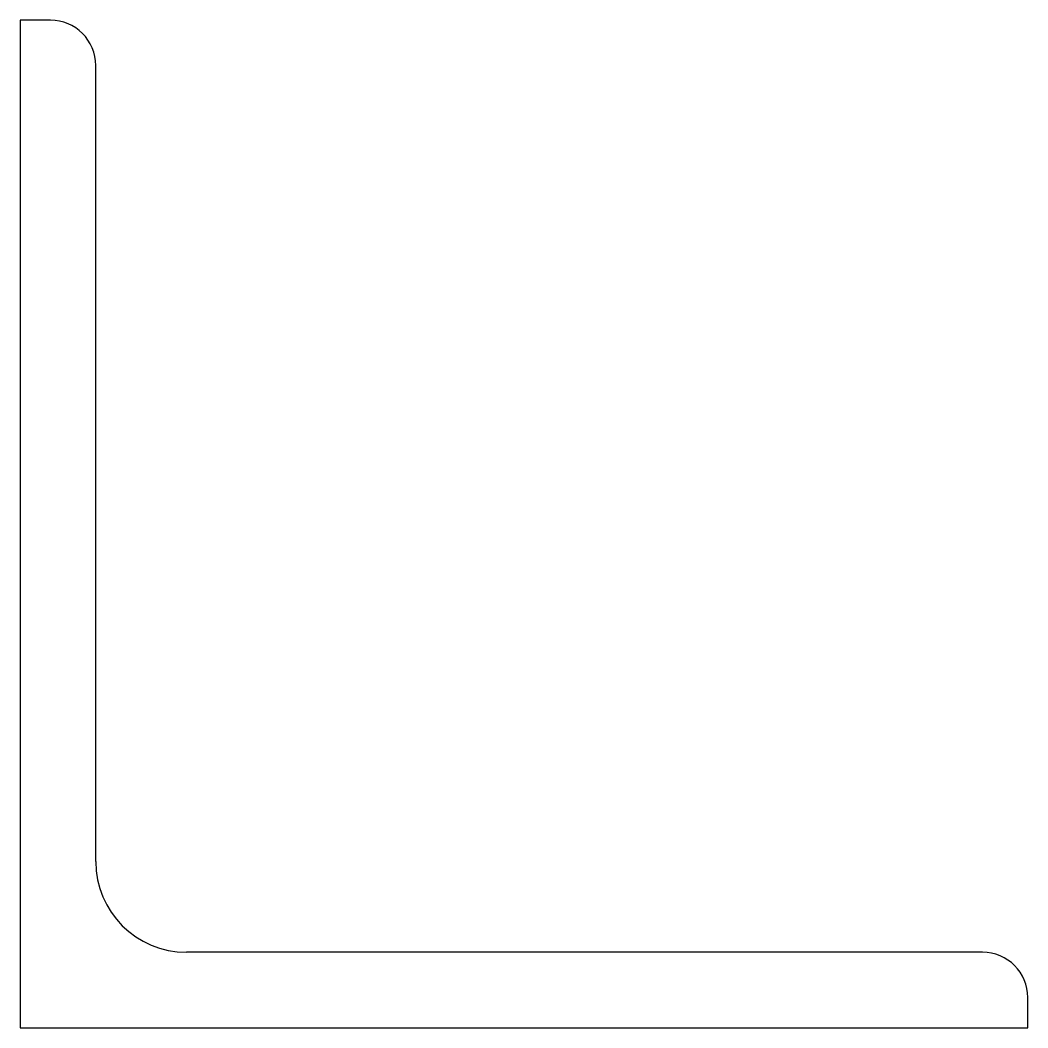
# Model space of a CAD drawing. Header units: millimetres. Extents: x 0 to 200, y 0 to 200.
import ezdxf

# ---------------------------------------------------------------- set-up
doc = ezdxf.new("R2010")
doc.units = ezdxf.units.MM
doc.layers.add('Profile', color=7, linetype='Continuous')

msp = doc.modelspace()

# ---------------------------------------------------------------- linework, layer by layer
at = {"layer": 'Profile'}
for p, q in [((0, 200), (0, 0)), ((6, 200), (0, 200)), ((15, 33), (15, 191)), ((191, 15), (33, 15)), ((200, 0), (200, 6)), ((0, 0), (200, 0))]:
    msp.add_line(p, q, dxfattribs=at)
for centre, radius, start, end in [((6, 191), 9, 0, 90), ((33, 33), 18, 180, 270), ((191, 6), 9, 0, 90)]:
    msp.add_arc(centre, radius, start, end, dxfattribs=at)

doc.saveas('drawing.dxf')
